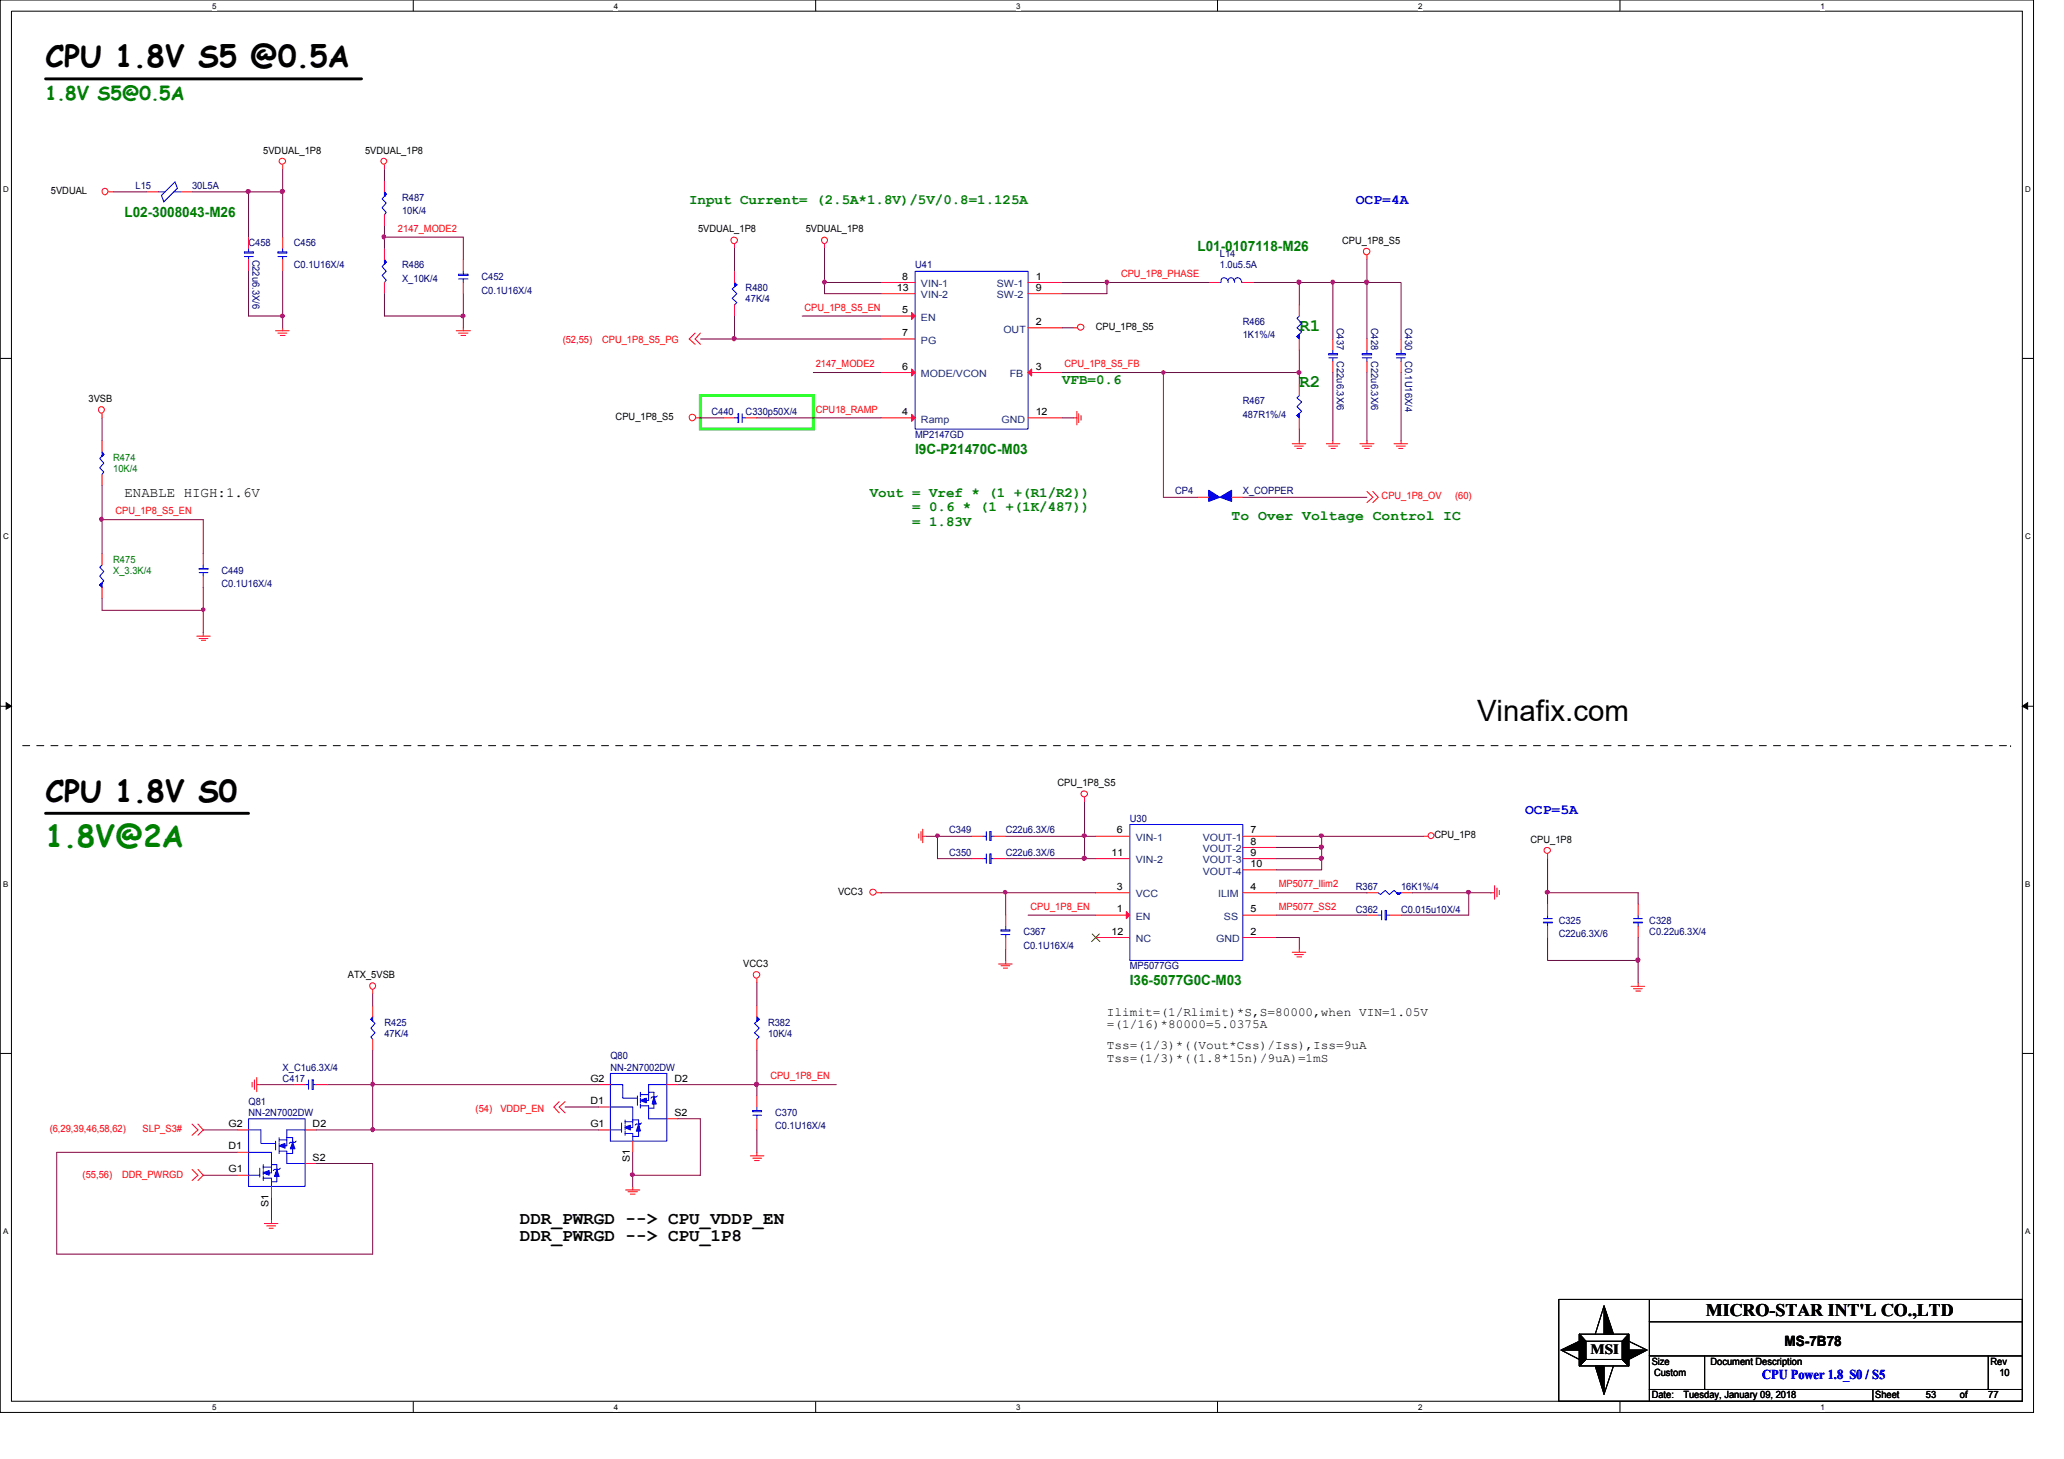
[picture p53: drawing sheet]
<svg xmlns="http://www.w3.org/2000/svg" width="297mm" height="210mm" viewBox="0 0 297 210" stroke-linecap="round" stroke-linejoin="round" font-family="sans-serif">
<defs><g id="words">
<g font-size="4.3">
<text x="6.6" y="9.7">CPU 1.8V S5 @0.5A</text>
<text x="6.6" y="115.3">CPU 1.8V S0</text>
</g>
<text font-size="4.3" fill="#008000" x="6.6" y="121.8">1.8V@2A</text>
<text font-size="4.2" x="212.6" y="103.8">Vinafix.com</text>
<text font-size="2.7" fill="#008000" x="6.6" y="14.4">1.8V S5@0.5A</text>
<g font-size="2.5" fill="#008000">
<text x="187" y="47.6">R1</text>
<text x="187" y="55.7">R2</text>
</g>
<g font-size="2.5">
<text x="74.8" y="176">DDR_PWRGD --&gt; CPU_VDDP_EN</text>
<text x="74.8" y="178.6">DDR_PWRGD --&gt; CPU_1P8</text>
<text x="245.5" y="189.3">MICRO-STAR INT'L CO.,LTD</text>
</g>
<g font-size="2" fill="#008000">
<text x="99.2" y="29.3">Input Current= (2.5A*1.8V)/5V/0.8=1.125A</text>
<text x="17.9" y="31.2">L02-3008043-M26</text>
<text x="172.3" y="36.1">L01-0107118-M26</text>
<text x="152.9" y="55.3">VFB=0.6</text>
<text x="131.7" y="65.4">I9C-P21470C-M03</text>
<text x="125.2" y="71.5">Vout = Vref * (1 +(R1/R2))</text>
<text x="131.3" y="73.6">= 0.6 * (1 +(1K/487))</text>
<text x="131.3" y="75.6">= 1.83V</text>
<text x="177.2" y="74.8">To Over Voltage Control IC</text>
<text x="162.6" y="141.7">I36-5077G0C-M03</text>
</g>
<g font-size="2" fill="#00f">
<text x="195.1" y="29.3">OCP=4A</text>
<text x="219.5" y="117.1">OCP=5A</text>
</g>
<g font-size="2">
<text x="17.9" y="71.5">ENABLE HIGH:1.6V</text>
<text x="228.9" y="194.7">MSI</text>
<text x="256.8" y="193.7">MS-7B78</text>
</g>
<text font-size="1.9" fill="#00f" x="253.6" y="198.4">CPU Power 1.8_S0 / S5</text>
<g font-size="1.8">
<text x="159.3" y="146.1">Ilimit=(1/Rlimit)*S,S=80000,when VIN=1.05V</text>
<text x="159.3" y="147.9">=(1/16)*80000=5.0375A</text>
<text x="159.3" y="151">Tss=(1/3)*((Vout*Css)/Iss),Iss=9uA</text>
<text x="159.3" y="152.7">Tss=(1/3)*((1.8*15n)/9uA)=1mS</text>
</g>
<g font-size="1.4">
<text x="37.9" y="22.1">5VDUAL_1P8</text>
<text x="52.5" y="22.1">5VDUAL_1P8</text>
<text x="7.3" y="27.9">5VDUAL</text>
<text x="100.5" y="33.4">5VDUAL_1P8</text>
<text x="115.9" y="33.4">5VDUAL_1P8</text>
<text x="193.2" y="35.1">CPU_1P8_S5</text>
<text x="129.1" y="41.8">13</text>
<text x="129.8" y="40.2">8</text>
<text x="149.1" y="40.2">1</text>
<text x="149.1" y="41.8">9</text>
<text x="129.8" y="45">5</text>
<text x="149.1" y="46.7">2</text>
<text x="157.7" y="47.4">CPU_1P8_S5</text>
<text x="129.8" y="53.2">6</text>
<text x="129.8" y="48.3">7</text>
<text x="149.1" y="53.2">3</text>
<text x="12.7" y="57.8">3VSB</text>
<text x="129.8" y="59.7">4</text>
<text x="149.1" y="59.7">12</text>
<text x="88.6" y="60.5">CPU_1P8_S5</text>
<text x="152.2" y="113.1">CPU_1P8_S5</text>
<text x="160.7" y="119.9">6</text>
<text x="180" y="119.9">7</text>
<text x="160" y="123.1">11</text>
<text x="180" y="123.1">9</text>
<text x="180" y="124.7">10</text>
<text x="180" y="121.5">8</text>
<text x="206.5" y="120.6">CPU_1P8</text>
<text x="220.3" y="121.2">CPU_1P8</text>
<text x="120.6" y="128.7">VCC3</text>
<text x="160.7" y="128">3</text>
<text x="160.7" y="131.2">1</text>
<text x="180" y="128">4</text>
<text x="180" y="131.2">5</text>
<text x="160" y="134.5">12</text>
<text x="180" y="134.5">2</text>
<text x="50.1" y="140.7">ATX_5VSB</text>
<text x="107" y="139.1">VCC3</text>
<text x="85" y="155.6">G2</text>
<text x="97.1" y="155.6">D2</text>
<text x="85" y="158.8">D1</text>
<text x="97.1" y="160.5">S2</text>
<text x="32.9" y="162.1">G2</text>
<text x="32.9" y="165.4">D1</text>
<text x="45" y="167">S2</text>
<text x="45" y="162.1">D2</text>
<text x="85" y="162.1">G1</text>
<text x="90.6" y="167.1" transform="rotate(-90 90.6 167.1)">S1</text>
<text x="32.9" y="168.7">G1</text>
<text x="38.6" y="173.7" transform="rotate(-90 38.6 173.7)">S1</text>
<text x="237.7" y="196.3">Size</text>
<text x="238" y="198">Custom</text>
<text x="246.2" y="196.3">Document Description</text>
<text x="286.5" y="196.3">Rev</text>
<text x="287.7" y="198">10</text>
<text x="237.7" y="201.2">Date:</text>
<text x="242.3" y="201.2">Tuesday, January 09, 2018</text>
<text x="269.9" y="201.2">Sheet</text>
<text x="277.2" y="201.2">53</text>
<text x="282.1" y="201.2">of</text>
<text x="286.1" y="201.2">77</text>
</g>
<g font-size="1.4" fill="#000080">
<text x="19.5" y="27.3">L15</text>
<text x="27.6" y="27.3">30L5A</text>
<text x="57.9" y="28.9">R487</text>
<text x="35.8" y="35.4">C458</text>
<text x="42.3" y="35.4">C456</text>
<text x="57.9" y="30.8">10K/4</text>
<text x="36.4" y="37.3" transform="rotate(90 36.4 37.3)">C22u6.3X/6</text>
<text x="42.3" y="38.6">C0.1U16X/4</text>
<text x="57.9" y="38.6">R486</text>
<text x="57.9" y="40.6">X_10K/4</text>
<text x="69.3" y="40.3">C452</text>
<text x="107.3" y="41.9">R480</text>
<text x="131.7" y="38.6">U41</text>
<text x="175.6" y="37">L14</text>
<text x="175.6" y="38.6">1.0u5.5A</text>
<text x="69.3" y="42.2">C0.1U16X/4</text>
<text x="107.3" y="43.5">47K/4</text>
<text x="178.9" y="46.7">R466</text>
<text x="192.4" y="47.2" transform="rotate(90 192.4 47.2)">C437</text>
<text x="197.3" y="47.2" transform="rotate(90 197.3 47.2)">C428</text>
<text x="202.2" y="47.2" transform="rotate(90 202.2 47.2)">C430</text>
<text x="178.9" y="48.7">1K1%/4</text>
<text x="192.4" y="52" transform="rotate(90 192.4 52)">C22u6.3X/6</text>
<text x="197.3" y="52" transform="rotate(90 197.3 52)">C22u6.3X/6</text>
<text x="202.2" y="52" transform="rotate(90 202.2 52)">C0.1U16X/4</text>
<text x="102.4" y="59.8">C440</text>
<text x="107.3" y="59.8">C330p50X/4</text>
<text x="178.9" y="58.2">R467</text>
<text x="131.7" y="63">MP2147GD</text>
<text x="178.9" y="60.1">487R1%/4</text>
<text x="169.1" y="71.1">CP4</text>
<text x="178.9" y="71.1">X_COPPER</text>
<text x="31.9" y="82.5">C449</text>
<text x="31.9" y="84.5">C0.1U16X/4</text>
<text x="136.6" y="119.9">C349</text>
<text x="144.7" y="119.9">C22u6.3X/6</text>
<text x="162.6" y="118.3">U30</text>
<text x="136.6" y="123.2">C350</text>
<text x="144.7" y="123.2">C22u6.3X/6</text>
<text x="195.1" y="131.3">C362</text>
<text x="195.1" y="128">R367</text>
<text x="201.6" y="131.3">C0.015u10X/4</text>
<text x="201.6" y="128">16K1%/4</text>
<text x="147.3" y="134.5">C367</text>
<text x="147.3" y="136.5">C0.1U16X/4</text>
<text x="224.3" y="132.9">C325</text>
<text x="224.3" y="134.9">C22u6.3X/6</text>
<text x="237.4" y="132.9">C328</text>
<text x="237.4" y="134.5">C0.22u6.3X/4</text>
<text x="162.6" y="139.4">MP5077GG</text>
<text x="55.3" y="147.6">R425</text>
<text x="55.3" y="149.2">47K/4</text>
<text x="110.5" y="147.6">R382</text>
<text x="110.5" y="149.2">10K/4</text>
<text x="40.7" y="155.7">C417</text>
<text x="40.7" y="154.1">X_C1u6.3X/4</text>
<text x="87.8" y="152.4">Q80</text>
<text x="87.8" y="154.1">NN-2N7002DW</text>
<text x="35.8" y="158.9">Q81</text>
<text x="35.8" y="160.5">NN-2N7002DW</text>
<text x="111.5" y="160.5">C370</text>
<text x="111.5" y="162.5">C0.1U16X/4</text>
</g>
<g font-size="1.4" fill="#f00">
<text x="57.3" y="33.4">2147_MODE2</text>
<text x="161.3" y="39.9">CPU_1P8_PHASE</text>
<text x="115.8" y="44.7">CPU_1P8_S5_EN</text>
<text x="81" y="49.4">(52,55)</text>
<text x="86.7" y="49.4">CPU_1P8_S5_PG</text>
<text x="117.4" y="52.8">2147_MODE2</text>
<text x="153.2" y="52.8">CPU_1P8_S5_FB</text>
<text x="117.4" y="59.4">CPU18_RAMP</text>
<text x="198.8" y="71.8">CPU_1P8_OV</text>
<text x="209.4" y="71.8">(60)</text>
<text x="16.6" y="74">CPU_1P8_S5_EN</text>
<text x="148.3" y="130.9">CPU_1P8_EN</text>
<text x="184" y="127.7">MP5077_Ilim2</text>
<text x="184" y="130.9">MP5077_SS2</text>
<text x="110.9" y="155.3">CPU_1P8_EN</text>
<text x="68.5" y="159.9">(54)</text>
<text x="72" y="159.9">VDDP_EN</text>
<text x="7.2" y="162.8">(6,29,39,46,58,62)</text>
<text x="20.5" y="162.8">SLP_S3#</text>
<text x="11.9" y="169.5">(55,56)</text>
<text x="17.6" y="169.5">DDR_PWRGD</text>
</g>
<g font-size="1.4" fill="#004080">
<text x="132.5" y="41.3">VIN-1</text>
<text x="143.5" y="41.3">SW-1</text>
<text x="132.5" y="46.1">EN</text>
<text x="132.5" y="42.9">VIN-2</text>
<text x="143.5" y="42.9">SW-2</text>
<text x="144.4" y="47.8">OUT</text>
<text x="132.5" y="49.4">PG</text>
<text x="132.5" y="54.3">MODE/VCON</text>
<text x="145.3" y="54.3">FB</text>
<text x="132.5" y="60.8">Ramp</text>
<text x="144.1" y="60.8">GND</text>
<text x="163.4" y="121">VIN-1</text>
<text x="163.4" y="124.2">VIN-2</text>
<text x="173.1" y="121">VOUT-1</text>
<text x="173.1" y="124.2">VOUT-3</text>
<text x="173.1" y="125.8">VOUT-4</text>
<text x="173.1" y="122.6">VOUT-2</text>
<text x="163.4" y="129.1">VCC</text>
<text x="175.3" y="129.1">ILIM</text>
<text x="163.4" y="132.3">EN</text>
<text x="163.4" y="135.6">NC</text>
<text x="175" y="135.6">GND</text>
<text x="176.1" y="132.3">SS</text>
</g>
<g font-size="1.4" fill="#008000">
<text x="16.3" y="66.3">R474</text>
<text x="16.3" y="67.9">10K/4</text>
<text x="16.3" y="80.9">R475</text>
<text x="16.3" y="82.5">X_3.3K/4</text>
</g>
<g font-size="1.1">
<text x="30.5" y="1.3">5</text>
<text x="88.3" y="1.3">4</text>
<text x="146.3" y="1.3">3</text>
<text x="204.1" y="1.3">2</text>
<text x="262" y="1.3">1</text>
<text x=".5" y="27.6">D</text>
<text x="291.5" y="27.6">D</text>
<text x=".5" y="77.6">C</text>
<text x="291.5" y="77.6">C</text>
<text x=".5" y="127.6">B</text>
<text x="291.5" y="127.6">B</text>
<text x=".5" y="177.5">A</text>
<text x="291.5" y="177.5">A</text>
<text x="30.5" y="202.9">5</text>
<text x="88.3" y="202.9">4</text>
<text x="146.3" y="202.9">3</text>
<text x="204.1" y="202.9">2</text>
<text x="262" y="202.9">1</text>
</g>
</g></defs>
<path d="M0 0h292.7v203.2h-292.7zM1.6 1.6h289.4v200h-289.4z" fill="none" stroke="#000" stroke-width=".14"/>
<g fill="#fff">
<path d="M30.5 .3h.6v1.2h-.6z"/>
<path d="M30.5 201.8h.6v1.3h-.6z"/>
</g>
<path d="M59.5 0v1.6M59.5 201.6v1.6" fill="none" stroke="#000" stroke-width=".14"/>
<g fill="#fff">
<path d="M88.3 .3h.6v1.2h-.6z"/>
<path d="M88.3 201.8h.6v1.3h-.6z"/>
</g>
<path d="M117.4 0v1.6M117.4 201.6v1.6" fill="none" stroke="#000" stroke-width=".14"/>
<g fill="#fff">
<path d="M146.3 .3h.6v1.2h-.6z"/>
<path d="M146.3 201.8h.6v1.3h-.6z"/>
</g>
<path d="M175.2 0v1.6M175.2 201.6v1.6" fill="none" stroke="#000" stroke-width=".14"/>
<g fill="#fff">
<path d="M204.1 .3h.6v1.2h-.6z"/>
<path d="M204.1 201.8h.6v1.3h-.6z"/>
</g>
<path d="M233.1 0v1.6M233.1 201.6v1.6" fill="none" stroke="#000" stroke-width=".14"/>
<g fill="#fff">
<path d="M262 .3h.6v1.2h-.6z"/>
<path d="M262 201.8h.6v1.3h-.6z"/>
<path d="M.5 26.6h.7v1.3h-.7z"/>
<path d="M291.5 26.6h.7v1.3h-.7z"/>
<path d="M.5 76.5h.7v1.3h-.7z"/>
<path d="M291.5 76.5h.7v1.3h-.7z"/>
</g>
<path d="M0 51.6h1.6M291 51.6h1.7" fill="none" stroke="#000" stroke-width=".14"/>
<g fill="#fff">
<path d="M.5 126.6h.6v1.2h-.6z"/>
<path d="M291.5 126.6h.6v1.2h-.6z"/>
</g>
<path d="M0 101.6h1.6M.9 101.1l.7 .5-.7 .4zM291 101.6h1.7M291 101.6l.8-.5v.9z" fill="none" stroke="#000" stroke-width=".14"/>
<path d="M.9 101.1l.7 .5-.7 .4zM291 101.6l.8-.5v.9z" fill="#000"/>
<g fill="#fff">
<path d="M.5 176.5h.6v1.3h-.6z"/>
<path d="M291.5 176.5h.6v1.3h-.6z"/>
</g>
<g fill="none" stroke="#000" stroke-width=".14">
<path d="M0 151.6h1.6M291 151.6h1.7M224.3 186.9h66.7v14.7h-66.7zM224.7 194.2l2.6 1.4M224.7 194.2l2.6-1.2v1.2zM227.3 191.9l.9 1.1v2.6l-.9 .9zM227.3 191.9h7.1v4.6h-7.1zM227.3 191.9l.9 1.1M228.2 193h5.3v2.6h-5.3zM228.2 195.6l-.9 .9M229.6 196.5h1.2v4.1zM230.8 187.9l1.4 4h-1.4z"/>
<path d="M230.8 187.9l-1.2 4M232.2 196.5l-1.4 4.1M233.5 195.6l.9 .9M234.4 194.2h2.6l-2.6 1.4zM234.4 193l2.6 1.2M234.4 191.9v4.6l-.9-.9v-2.6zM234.4 191.9l-.9 1.1M237.4 199.9h53.6M237.4 195.1h53.6M237.4 190.2h53.6M237.4 186.9v14.7M245.3 195.1v4.8"/>
<path d="M269.5 199.9v1.7M286.1 195.1v4.8"/>
</g>
<path d="M100.8 56.9h16.3v4.8h-16.3z" fill="none" stroke="#0f0" stroke-width=".42"/>
<path d="M3.3 107.3h286.1M289.4 107.3h.1" fill="none" stroke="#000" stroke-width=".14" stroke-dasharray="1 1 1 1 1 1 1 1"/>
<path d="M6.6 11.3h45.4M6.6 117h29.2" fill="none" stroke="#000" stroke-width=".42"/>
<g fill="none" stroke="#f00" stroke-width=".14">
<path d="M15.6 27.6h.7M40.7 23.7v.7M55.3 23.7v.7M105.7 35.1v.6M118.7 35.1v.6M196.7 36.7v.6M14.7 59.5v.6M39.7 47.6h1.9M40 47.9h1.3M40.3 48.3h.7M40.7 47.2v.4M65.7 47.6h2"/>
<path d="M66 47.9h1.4M66.3 48.3h.7M66.7 47.2v.4M100 47.9l-.8 .9 .8 .7M100.8 47.9l-.8 .9 .8 .7M154.5 47.2h.6M155 59.2v1.9M155.2 59.5v1.3M155.6 59.8v.7M100.2 60.1h.6M154.5 60.1h.5M186 63.8h1.9"/>
<path d="M186.3 64.2h1.3M186.6 64.5h.7M187 63.4v.4M190.9 63.8h1.9M191.2 64.2h1.3M191.6 64.5h.6M191.8 63.4v.4M195.7 63.8h2M196 64.2h1.4M196.4 64.5h.7M196.7 63.4v.4M196.7 70.7l.9 .8-.9 .8"/>
<path d="M197.6 70.7l.7 .8-.7 .8M200.6 63.8h2M201 64.2h1.2M201.3 64.5h.6M201.6 63.4v.4M28.3 91.5h2M28.7 91.9h1.2M29 92.1h.6M29.2 91v.5M132.2 120v.6M132.5 119.6v1.3M132.8 119.3v1.9"/>
<path d="M156.1 114.7v.7M126.2 128.4h.6M132.8 120.3h.5M143.7 138.7h2M144.1 138.9h1.2M144.4 139.3h.6M144.7 138.2v.5M186 137h1.9M186.3 137.3h1.3M186.6 137.7h.7M187 136.6v.4M204.9 120.3h.6"/>
<path d="M214.6 128.4h.5M215.1 127.4v2M215.4 127.8v1.2M215.8 128.1v.6M222.7 122.9v.6M36.3 155.7v.7M36.6 155.4v1.3M37 155v2.1M37 156h.4M53.6 142.4v.6M80.5 158.5l-.8 .8 .8 .8M81.3 158.5l-.8 .8 .8 .8"/>
<path d="M108.9 140.8v.6M234.7 141.9h2M235.1 142.2h1.2M235.4 142.6h.7M235.8 141.4v.5M27.6 161.7l.9 .9-.9 .7M27.6 168.2l.9 .9-.9 .7M28.5 161.7l.7 .9-.7 .7M28.5 168.2l.7 .9-.7 .7M38.1 176h1.9M38.4 176.4h1.3M38.7 176.7h.6"/>
<path d="M39.1 175.5v.5M90 171.2h2.1M90.4 171.5h1.3M90.7 171.8h.7M91.1 170.7v.5M108 166.3h1.9M108.3 166.6h1.3M108.6 167h.7M108.9 165.8v.5"/>
<circle cx="15.1" cy="27.5" r=".45"/>
<circle cx="40.6" cy="23.2" r=".45"/>
<circle cx="55.2" cy="23.2" r=".42"/>
<circle cx="105.7" cy="34.6" r=".48"/>
<circle cx="118.6" cy="34.6" r=".45"/>
<circle cx="196.7" cy="36.2" r=".48"/>
<circle cx="14.6" cy="59" r=".45"/>
<circle cx="155.5" cy="47.1" r=".45"/>
<circle cx="99.6" cy="60.1" r=".48"/>
<circle cx="156.1" cy="114.2" r=".45"/>
<circle cx="125.7" cy="128.3" r=".45"/>
<circle cx="206" cy="120.2" r=".42"/>
<circle cx="222.7" cy="122.3" r=".45"/>
<circle cx="53.6" cy="141.9" r=".45"/>
<circle cx="108.9" cy="140.2" r=".48"/>
</g>
<g fill="#000">
<path d="M224.7 194.2l2.6-1.2v1.2zM230.8 187.9l1.4 4h-1.4zM234.4 194.2h2.6l-2.6 1.4zM229.6 196.5h1.2v4.1z"/>
<path d="M227.3 191.9l.9 1.1v2.6l-.9 .9z" fill-rule="evenodd"/>
<path d="M227.3 191.9l.9 1.1v2.6l-.9 .9z" fill-rule="evenodd"/>
<path d="M227.3 191.9l.9 1.1v2.6l-.9 .9z" fill-rule="evenodd"/>
<path d="M234.4 191.9v4.6l-.9-.9v-2.6z" fill-rule="evenodd"/>
<path d="M234.4 191.9v4.6l-.9-.9v-2.6z" fill-rule="evenodd"/>
<path d="M234.4 191.9v4.6l-.9-.9v-2.6z" fill-rule="evenodd"/>
</g>
<path d="M37.9 168.7l.8-.3v.7z" fill-rule="evenodd" fill="#00f"/>
<g fill="none" stroke="#00f" stroke-width=".14">
<path d="M35.8 162.6h1.7v1.9h2.2M35.8 169.1h1.6M35.8 165.8h3.3v2.1M37.4 168.1v1.2M37.9 168.7l.8-.3v.7zM37.9 168.4v.7M37.9 169.3v.5M37.9 167.6v.6M37.9 167.9h1.2M37.9 169.5h1.2M39.1 167.6h.7v2.4h-.7M39.1 167.9v.8h-.4"/>
<path d="M40.2 168.2h-.7l-.2 .2M41.3 165.6v1.8M42.1 163.7v2.3"/>
</g>
<path d="M40.2 164.8l.8-.3v.7z" fill-rule="evenodd" fill="#00f"/>
<path d="M39.7 164.2v1.2M40.2 164.8l.8-.3v.7zM40.2 164.5v.7M40.2 163.7v.6M40.2 165.3v.7M40.2 165.6h1.1M41.3 162.6v2.2h-.3M41.3 163.7h.8M41.3 166h.8M41.8 164.3l-.2 .2" fill="none" stroke="#00f" stroke-width=".14"/>
<path d="M42.1 164.3l.4 1h-.7l.3-1h.2z" fill-rule="evenodd" fill="#00f"/>
<path d="M40.2 164h1.1M42.1 164.3l.4 1h-.7l.3-1h.2zM42.6 164.2l-.1 .1h-.7" fill="none" stroke="#00f" stroke-width=".14"/>
<path d="M39.8 168.2l.4 1.1h-.7l.3-1.1h.2z" fill-rule="evenodd" fill="#00f"/>
<g fill="none" stroke="#00f" stroke-width=".14">
<path d="M55.3 27.6l.3 .3-.6 .7 .6 .6-.6 .7 .6 .7-.3 .3M28.7 81.8h1.2v.1h-1.2zM28.7 82.4h1.2M29.2 81.3v.5M29.2 82.4v.5M141.4 123.5h.5M141.9 122.9v1.3M142.5 122.9h.1v1.3h-.1zM142.6 123.5h.4M35.8 161h8.1v9.7h-8.1zM39.1 169.5v1.2M39.8 168.2l.4 1.1h-.7l.3-1.1h.2z"/>
<path d="M40.3 168.1l-.1 .1M41.3 162.6h2.6M41.3 167.4h2.6"/>
</g>
<path d="M29.2 79.7v1.6M29.2 82.9v1.6M139.8 123.5h1.6M143 123.5h1.7M34.2 162.6h1.6M34.2 165.8h1.6M34.2 169.1h1.6M39.1 170.7v1.6M43.9 167.4h1.6M43.9 162.6h1.6" fill="none" stroke="#f00" stroke-width=".14"/>
<path d="M55.3 27.6l.3 .3-.3 .4 .3-.4-.3 .4z" fill-rule="evenodd" fill="#00f"/>
<path d="M55.3 27.6l.3 .3-.3 .4 .3-.4-.3 .4z" fill="none" stroke="#00f" stroke-width=".14"/>
<path d="M55.3 26v1.6M55.3 30.9v1.6" fill="none" stroke="#f00" stroke-width=".14"/>
<path d="M90 162.2l.7-.3v.7z" fill-rule="evenodd" fill="#00f"/>
<g fill="none" stroke="#00f" stroke-width=".14">
<path d="M87.8 156h1.8v2h2.1M87.8 159.3h3.3v2.1M93.3 159.1v1.9M94.1 157.1v2.3M87.8 162.6h1.6M89.4 161.5v1.4M90 161.4h1.1M90 163.1h1.1M90 162.2l.7-.3v.7zM90 161.9v.7M90 162.7v.6M90 161.1v.6"/>
<path d="M91.1 161.1h.8v2.4h-.8M91.1 161.4v.8h-.4M92.2 161.7h-.6l-.2 .2"/>
</g>
<path d="M92.2 158.3l.8-.3v.7z" fill-rule="evenodd" fill="#00f"/>
<path d="M91.7 157.7v1.3M92.2 158.3l.8-.3v.7zM92.2 158v.7M92.2 157.1v.7M92.2 158.8v.6M92.2 159.1h1.1M93.3 159.4h.8M93.3 156v2.3h-.3M93.3 157.1h.8M93.9 157.8l-.2 .2" fill="none" stroke="#00f" stroke-width=".14"/>
<path d="M94.1 157.8l.3 1h-.5l.2-1h.2z" fill-rule="evenodd" fill="#00f"/>
<path d="M92.2 157.5h1.1M94.1 157.8l.3 1h-.5l.2-1h.2zM94.6 157.7l-.2 .1h-.5" fill="none" stroke="#00f" stroke-width=".14"/>
<path d="M91.9 161.7l.3 1h-.6l.3-1h.2z" fill-rule="evenodd" fill="#00f"/>
<g fill="none" stroke="#00f" stroke-width=".14">
<path d="M14.7 65l.2 .4-.6 .6 .6 .6-.6 .7 .6 .6-.2 .3M198.3 131.7h.5M198.8 131v1.3M199.3 131h.2v1.3h-.2zM199.5 131.7h.4M87.8 154.4h8.2v9.8h-8.2zM93.3 156h2.7M108.3 159.8h1.3v.1h-1.3zM108.9 159.3v.5M91.1 163.1v1.1M91.9 161.7l.3 1h-.6l.3-1h.2zM92.3 161.5l-.1 .2"/>
<path d="M93.3 161h2.7M108.3 160.4h1.3M108.9 160.4v.6"/>
</g>
<path d="M196.7 131.7h1.6M199.9 131.7h1.7M86.1 156h1.7M86.1 159.3h1.7M96 156h1.6M108.9 157.7v1.6M86.1 162.6h1.7M91.1 164.2v1.6M96 161h1.6M108.9 161v1.6" fill="none" stroke="#f00" stroke-width=".14"/>
<path d="M14.7 65l.2 .4-.2 .2 .2-.2-.2 .2z" fill-rule="evenodd" fill="#00f"/>
<path d="M131.7 39h16.3v22.7h-16.3zM14.7 65l.2 .4-.2 .2 .2-.2-.2 .2z" fill="none" stroke="#00f" stroke-width=".14"/>
<path d="M148 40.6h4.9M14.7 63.4v1.6M14.7 68.2v1.7" fill="none" stroke="#f00" stroke-width=".14"/>
<path d="M131.2 53.1l.5 .5-.5 .5z" fill="#f00"/>
<path d="M126.8 53.6h4.9M131.2 53.1l.5 .5-.5 .5z" fill="none" stroke="#f00" stroke-width=".14"/>
<path d="M148 53.6l.5-.5v1z" fill="#f00"/>
<path d="M148 53.6l.5-.5v1zM148 53.6h4.9M148 60.1h4.9" fill="none" stroke="#f00" stroke-width=".14"/>
<path d="M131.2 59.6l.5 .5-.5 .5z" fill="#f00"/>
<path d="M131.2 59.6l.5 .5-.5 .5zM126.8 60.1h4.9" fill="none" stroke="#f00" stroke-width=".14"/>
<path d="M131.2 45l.5 .5-.5 .5z" fill="#f00"/>
<g fill="none" stroke="#f00" stroke-width=".14">
<path d="M35.8 34.1v1.6M35.8 37.3v1.7M126.8 45.5h4.9M126.8 40.6h4.9M126.8 48.8h4.9M126.8 42.2h4.9M131.2 45l.5 .5-.5 .5zM148 47.2h4.9M148 42.2h4.9M173.9 40.6h1.7M178.9 40.6h1.6M196.7 48.8v1.6"/>
<path d="M196.7 52v1.6M201.6 48.8v1.6M201.6 52v1.6"/>
</g>
<g fill="none" stroke="#00f" stroke-width=".14">
<path d="M35.2 36.9h1.2M35.2 36.2h1.2v.2h-1.2zM35.8 35.7v.5M35.8 36.9v.4M175.7 40.4a.47 .47 0 0 1 .5-.4 .47 .47 0 0 1 .5 .4M175.7 40.5v.1h-.1M176.7 40.4a.42 .42 0 0 1 .5-.4 .42 .42 0 0 1 .4 .4M176.7 40.5v.1M177.7 40.5v.1M177.7 40.4a.47 .47 0 0 1 .4-.4 .47 .47 0 0 1 .5 .4M178.7 40.5v.1h.2M196 50.9h1.4v.2h-1.4z"/>
<path d="M196 51.5h1.4M196.7 50.4v.5M196.7 51.5v.5M201 51.5h1.2M201 50.9h1.2v.2h-1.2zM201.6 50.4v.5M201.6 51.5v.5M198.3 128.4l.4 .3 .6-.6 .6 .6 .7-.6 .7 .6 .3-.3"/>
</g>
<path d="M201 128.4h.6l-.3 .3z" fill-rule="evenodd" fill="#00f"/>
<path d="M201 128.4h.6l-.3 .3zM108.9 146.3l.4 .3-.7 .6 .7 .7-.7 .7 .7 .6-.4 .3" fill="none" stroke="#00f" stroke-width=".14"/>
<path d="M196.7 128.4h1.6M201.6 128.4h1.6" fill="none" stroke="#f00" stroke-width=".14"/>
<path d="M108.9 146.3l.4 .3-.4 .3 .4-.3-.4 .3z" fill-rule="evenodd" fill="#00f"/>
<path d="M187 56.9l-.4 .3 .7 .6-.7 .7 .7 .7-.7 .6 .4 .3M108.9 146.3l.4 .3-.4 .3 .4-.3-.4 .3z" fill="none" stroke="#00f" stroke-width=".14"/>
<path d="M108.9 144.7v1.6M108.9 149.5v1.6" fill="none" stroke="#f00" stroke-width=".14"/>
<path d="M186.6 59.8l.4-.3v.6l-.4-.3 .4-.3z" fill-rule="evenodd" fill="#00f"/>
<path d="M55.3 37.3l.3 .4-.6 .7 .6 .6-.6 .6 .6 .7-.3 .3M186.6 59.8l.4-.3v.6l-.4-.3 .4-.3z" fill="none" stroke="#00f" stroke-width=".14"/>
<path d="M187 55.3v1.6M187 60.1v1.6" fill="none" stroke="#f00" stroke-width=".14"/>
<path d="M55.3 37.3l.3 .4-.3 .3 .3-.3-.3 .3z" fill-rule="evenodd" fill="#00f"/>
<path d="M55.3 37.3l.3 .4-.3 .3 .3-.3-.3 .3zM106.2 59.5h.1v1.3h-.1zM106.8 59.5v1.3M105.7 60.1h.5M106.8 60.1h.5M162.6 118.6h16.3v19.6h-16.3zM222.1 132.2h1.3M222.1 132.7h1.3v.1h-1.3zM222.7 132.8v.5M222.7 131.7v.5" fill="none" stroke="#00f" stroke-width=".14"/>
<path d="M55.3 35.7v1.6M55.3 40.6v1.6M104.1 60.1h1.6M107.3 60.1h1.6M157.7 120.3h4.9M157.7 128.4h4.9M178.9 120.3h4.8M178.9 131.7h4.8M178.9 123.5h4.8M178.9 125.1h4.8M222.7 133.3v1.6M222.7 130.1v1.6" fill="none" stroke="#f00" stroke-width=".14"/>
<path d="M162.1 131.2l.5 .5-.5 .5z" fill="#f00"/>
<path d="M157.7 131.7h4.9M157.7 123.5h4.9M157.7 134.9h4.9M162.1 131.2l.5 .5-.5 .5zM178.9 128.4h4.8M178.9 121.9h4.8M178.9 134.9h4.8" fill="none" stroke="#f00" stroke-width=".14"/>
<path d="M157.2 134.4l1.1 1.1M158.2 134.4l-1.1 1.1" fill="none" stroke="#804000" stroke-width=".14"/>
<path d="M175.6 71.5l1.7-1v1.6z" fill="#00f"/>
<path d="M175.6 71.5l1.7-1v1.6z" fill="none" stroke="#00f" stroke-width=".14"/>
<path d="M173.9 70.5l1.7 1-1.7 .6z" fill="#00f"/>
<path d="M173.9 70.5l1.7 1-1.7 .6zM144.1 133.8h1.2v.1h-1.2zM144.1 134.5h1.2M144.7 133.3v.5M144.7 134.5v.4M53.6 146.3l-.2 .3 .6 .6-.6 .7 .6 .7-.6 .6 .2 .3" fill="none" stroke="#00f" stroke-width=".14"/>
<path d="M172.3 71.5h1.6M177.3 71.5h1.6M144.7 131.7v1.6M144.7 134.9v1.7" fill="none" stroke="#f00" stroke-width=".14"/>
<path d="M53.6 146.3v.6l-.2-.3 .2 .3-.2-.3z" fill-rule="evenodd" fill="#00f"/>
<path d="M105.7 40.6l.3 .4-.6 .6 .6 .6-.6 .7 .6 .6-.3 .4M53.6 146.3v.6l-.2-.3 .2 .3-.2-.3z" fill="none" stroke="#00f" stroke-width=".14"/>
<path d="M53.6 144.7v1.6M53.6 149.5v1.6" fill="none" stroke="#f00" stroke-width=".14"/>
<path d="M105.7 40.6l.3 .4-.3 .2 .3-.2-.3 .2z" fill-rule="evenodd" fill="#00f"/>
<g fill="none" stroke="#00f" stroke-width=".14">
<path d="M40 36.2h1.3v.2h-1.3zM40 36.9h1.3M40.7 35.7v.5M40.7 36.9v.4M105.7 40.6l.3 .4-.3 .2 .3-.2-.3 .2zM187 45.5l-.4 .3 .7 .7-.7 .7 .7 .6-.7 .6 .4 .4M191.2 50.9h1.3v.2h-1.3zM191.2 51.5h1.3M191.8 50.4v.5M191.8 51.5v.5M141.9 119.6v1.3M142.5 119.6h.1v1.3h-.1z"/>
<path d="M141.4 120.3h.5M142.6 120.3h.4M43.9 156h.5M44.4 155.4v1.3M44.9 155.4h.2v1.3h-.2zM45.1 156h.4"/>
</g>
<path d="M40.7 34.1v1.6M40.7 37.3v1.7M105.7 39v1.6M105.7 43.9v1.6M191.8 48.8v1.6M191.8 52v1.6M139.8 120.3h1.6M143 120.3h1.7M42.3 156h1.6M45.5 156h1.7" fill="none" stroke="#f00" stroke-width=".14"/>
<path d="M186.6 48.4l.4-.3v.7l-.4-.4 .4-.3z" fill-rule="evenodd" fill="#00f"/>
<path d="M186.6 48.4l.4-.3v.7l-.4-.4 .4-.3zM14.7 81.3l-.4 .3 .6 .6-.6 .7 .6 .7-.6 .6 .4 .3M235.1 132.2h1.2M235.1 132.7h1.2v.1h-1.2zM235.8 132.8v.5M235.8 131.7v.5" fill="none" stroke="#00f" stroke-width=".14"/>
<path d="M187 48.8v1.6M187 43.9v1.6M235.8 133.3v1.6M235.8 130.1v1.6" fill="none" stroke="#f00" stroke-width=".14"/>
<path d="M14.3 84.2l.4-.3v.6l-.4-.3 .4-.3z" fill-rule="evenodd" fill="#00f"/>
<path d="M22.8 27.6h.9M25 27.6h1M25.2 26.2l.3 .9-1.9 1.9-.4-.9zM26 27.6h.1M66 39.5h1.4v.1h-1.4zM66.7 39v.5M66 40.1h1.4M66.7 40.1v.5M14.3 84.2l.4-.3v.6l-.4-.3 .4-.3z" fill="none" stroke="#00f" stroke-width=".14"/>
<path d="M21.1 27.6h1.7M26 27.6h1.6M66.7 37.3v1.7M66.7 40.6v1.6M14.7 79.7v1.6M14.7 84.5v1.6" fill="none" stroke="#f00" stroke-width=".14"/>
<path d="M14.7 87.8h14.5" fill="none" stroke="#800040" stroke-width=".14"/>
<path d="M29.1 87.5h.3l.1 .2-.3 .3-.2-.3z" fill-rule="evenodd" fill="#f0f"/>
<path d="M29.1 87.5h.3l.1 .2-.3 .3-.2-.3z" fill="none" stroke="#f0f" stroke-width=".14"/>
<path d="M66.7 34.1v3.2M105.7 35.7v3.3M196.7 37.3v3.3h-4.9" fill="none" stroke="#800040" stroke-width=".14"/>
<circle cx="196.7" cy="40.6" r=".31" fill="#f0f"/>
<circle cx="196.7" cy="40.6" r=".31" fill="none" stroke="#f0f" stroke-width=".14"/>
<path d="M55.3 34.1h11.4" fill="none" stroke="#800040" stroke-width=".14"/>
<circle cx="55.2" cy="34.1" r=".28" fill="#f0f"/>
<circle cx="55.2" cy="34.1" r=".28" fill="none" stroke="#f0f" stroke-width=".14"/>
<path d="M196.7 53.6v9.8M14.7 74.8v4.9M187 61.7v1.7M14.7 86.1v1.7" fill="none" stroke="#800040" stroke-width=".14"/>
<circle cx="14.6" cy="74.7" r=".28" fill="#f0f"/>
<circle cx="14.6" cy="74.7" r=".28" fill="none" stroke="#f0f" stroke-width=".14"/>
<path d="M152.9 53.6h34.1M14.7 69.9v4.9M14.7 60.1v3.3M167.4 71.5h4.9" fill="none" stroke="#800040" stroke-width=".14"/>
<path d="M167.3 53.4h.3l.1 .2-.3 .2-.2-.2z" fill-rule="evenodd" fill="#f0f"/>
<path d="M167.3 53.4h.3l.1 .2-.3 .2-.2-.2z" fill="none" stroke="#f0f" stroke-width=".14"/>
<path d="M35.8 45.5h4.9M100.8 60.1h3.3" fill="none" stroke="#800040" stroke-width=".14"/>
<circle cx="40.7" cy="45.5" r=".28" fill="#f0f"/>
<circle cx="40.7" cy="45.5" r=".28" fill="none" stroke="#f0f" stroke-width=".14"/>
<path d="M35.8 39v6.5M40.7 45.5v1.7M55.3 45.5h11.4" fill="none" stroke="#800040" stroke-width=".14"/>
<circle cx="66.6" cy="45.5" r=".28" fill="#f0f"/>
<circle cx="66.6" cy="45.5" r=".28" fill="none" stroke="#f0f" stroke-width=".14"/>
<path d="M16.3 27.6h4.8M35.8 27.6h4.9M40.7 39v6.5M66.7 45.5v1.7M117.1 53.6h9.7M152.9 40.6h6.4v1.6h-6.4M167.4 53.6v17.9M196.7 40.6v8.2M14.7 74.8h14.5v4.9M108.9 60.1h17.9" fill="none" stroke="#800040" stroke-width=".14"/>
<circle cx="35.7" cy="27.5" r=".31" fill="#f0f"/>
<circle cx="35.7" cy="27.5" r=".31" fill="none" stroke="#f0f" stroke-width=".14"/>
<path d="M40.7 24.4v3.2" fill="none" stroke="#800040" stroke-width=".14"/>
<circle cx="40.6" cy="27.5" r=".31" fill="#f0f"/>
<circle cx="40.6" cy="27.5" r=".31" fill="none" stroke="#f0f" stroke-width=".14"/>
<path d="M105.7 48.8h21.1M152.9 47.2h1.6M152.9 60.1h1.6" fill="none" stroke="#800040" stroke-width=".14"/>
<circle cx="105.7" cy="48.7" r=".31" fill="#f0f"/>
<circle cx="105.7" cy="48.7" r=".31" fill="none" stroke="#f0f" stroke-width=".14"/>
<path d="M115.4 45.5h11.4M126.8 40.6h-8.1v1.6M187 40.6v3.3M187 50.4v3.2M178.9 71.5h17.8M29.2 87.8v3.2" fill="none" stroke="#800040" stroke-width=".14"/>
<circle cx="187" cy="53.6" r=".28" fill="#f0f"/>
<circle cx="187" cy="53.6" r=".28" fill="none" stroke="#f0f" stroke-width=".14"/>
<path d="M27.6 27.6h8.2v6.5M40.7 27.6v6.5M55.3 32.5v1.6M66.7 42.2v3.3M180.5 40.6h6.5" fill="none" stroke="#800040" stroke-width=".14"/>
<circle cx="186.9" cy="40.6" r=".31" fill="#f0f"/>
<circle cx="186.9" cy="40.6" r=".31" fill="none" stroke="#f0f" stroke-width=".14"/>
<path d="M159.3 40.6h14.6" fill="none" stroke="#800040" stroke-width=".14"/>
<circle cx="159.3" cy="40.6" r=".28" fill="#f0f"/>
<circle cx="159.3" cy="40.6" r=".28" fill="none" stroke="#f0f" stroke-width=".14"/>
<path d="M55.3 24.4v1.6M118.7 35.7v4.9M118.7 42.2h8.1" fill="none" stroke="#800040" stroke-width=".14"/>
<circle cx="118.6" cy="40.6" r=".28" fill="#f0f"/>
<circle cx="118.6" cy="40.6" r=".28" fill="none" stroke="#f0f" stroke-width=".14"/>
<path d="M55.3 34.1v1.6M55.3 42.2v3.3M105.7 45.5v3.3M187 53.6v1.7M144.7 123.5h11.4M148 131.7h9.7M156.1 120.3h1.6M187 134.9v1.7M203.2 128.4h8.2M222.7 128.4h13.1v1.7" fill="none" stroke="#800040" stroke-width=".14"/>
<circle cx="156" cy="123.5" r=".31" fill="#f0f"/>
<circle cx="156" cy="123.5" r=".31" fill="none" stroke="#f0f" stroke-width=".14"/>
<path d="M156.1 120.3v3.2h1.6M183.7 121.9h6.5M235.8 134.9v3.3" fill="none" stroke="#800040" stroke-width=".14"/>
<circle cx="190.2" cy="121.9" r=".31" fill="#f0f"/>
<circle cx="190.2" cy="121.9" r=".31" fill="none" stroke="#f0f" stroke-width=".14"/>
<path d="M134.9 123.5h4.9M235.8 138.2v3.2" fill="none" stroke="#800040" stroke-width=".14"/>
<circle cx="235.7" cy="138.1" r=".31" fill="#f0f"/>
<circle cx="235.7" cy="138.1" r=".31" fill="none" stroke="#f0f" stroke-width=".14"/>
<path d="M222.7 134.9v3.3h13.1M222.7 128.4v1.7" fill="none" stroke="#800040" stroke-width=".14"/>
<circle cx="222.7" cy="128.4" r=".28" fill="#f0f"/>
<circle cx="222.7" cy="128.4" r=".28" fill="none" stroke="#f0f" stroke-width=".14"/>
<path d="M156.1 115.4v4.9M126.8 128.4h17.9M183.7 123.5h6.5M190.2 120.3v1.6" fill="none" stroke="#800040" stroke-width=".14"/>
<circle cx="190.2" cy="123.5" r=".31" fill="#f0f"/>
<circle cx="190.2" cy="123.5" r=".31" fill="none" stroke="#f0f" stroke-width=".14"/>
<path d="M133.3 120.3h1.6v3.2M183.7 128.4h13M190.2 121.9v1.6M222.7 123.5v4.9" fill="none" stroke="#800040" stroke-width=".14"/>
<path d="M134.8 120h.3l.1 .2-.3 .3-.2-.3z" fill-rule="evenodd" fill="#f0f"/>
<path d="M134.8 120h.3l.1 .2-.3 .3-.2-.3z" fill="none" stroke="#f0f" stroke-width=".14"/>
<path d="M183.7 131.7h13M183.7 120.3h6.5M190.2 123.5v1.6h-6.5" fill="none" stroke="#800040" stroke-width=".14"/>
<circle cx="190.2" cy="120.3" r=".28" fill="#f0f"/>
<circle cx="190.2" cy="120.3" r=".28" fill="none" stroke="#f0f" stroke-width=".14"/>
<path d="M211.4 128.4v3.3h-9.8" fill="none" stroke="#800040" stroke-width=".14"/>
<circle cx="211.3" cy="128.4" r=".28" fill="#f0f"/>
<circle cx="211.3" cy="128.4" r=".28" fill="none" stroke="#f0f" stroke-width=".14"/>
<path d="M196.7 40.6h4.9v8.2M201.6 53.6v9.8M29.2 84.5v3.3M134.9 120.3h4.9M144.7 120.3h11.4M183.7 134.9h3.3M211.4 128.4h3.2" fill="none" stroke="#800040" stroke-width=".14"/>
<circle cx="156.1" cy="120.3" r=".28" fill="#f0f"/>
<circle cx="156.1" cy="120.3" r=".28" fill="none" stroke="#f0f" stroke-width=".14"/>
<path d="M100.8 48.8h4.9M187 40.6h4.8v8.2M191.8 53.6v9.8" fill="none" stroke="#800040" stroke-width=".14"/>
<circle cx="191.8" cy="40.6" r=".28" fill="#f0f"/>
<circle cx="191.8" cy="40.6" r=".28" fill="none" stroke="#f0f" stroke-width=".14"/>
<path d="M190.2 120.3h14.7M81.3 159.3h4.8M108.9 151.1v4.9M39.1 172.3v3.2M45.5 167.4h8.1M91.1 169.1v1.6M108.9 162.6v3.2M8.2 180.4h45.4" fill="none" stroke="#800040" stroke-width=".14"/>
<circle cx="108.9" cy="156" r=".31" fill="#f0f"/>
<circle cx="108.9" cy="156" r=".31" fill="none" stroke="#f0f" stroke-width=".14"/>
<path d="M53.6 151.1v4.9h-6.4M53.6 143v1.7M97.6 156h11.3M108.9 141.4v3.3M108.9 156v1.7M108.9 156h11.5M29.2 162.6h5M97.6 161h3.2" fill="none" stroke="#800040" stroke-width=".14"/>
<circle cx="53.6" cy="156" r=".28" fill="#f0f"/>
<circle cx="53.6" cy="156" r=".28" fill="none" stroke="#f0f" stroke-width=".14"/>
<path d="M37.4 156h4.9M8.2 165.8v14.6M100.8 161v8.1h-9.7" fill="none" stroke="#800040" stroke-width=".14"/>
<circle cx="91" cy="169" r=".28" fill="#f0f"/>
<circle cx="91" cy="169" r=".28" fill="none" stroke="#f0f" stroke-width=".14"/>
<path d="M29.2 169.1h5M45.5 162.6h40.6" fill="none" stroke="#800040" stroke-width=".14"/>
<circle cx="53.6" cy="162.5" r=".28" fill="#f0f"/>
<circle cx="53.6" cy="162.5" r=".28" fill="none" stroke="#f0f" stroke-width=".14"/>
<path d="M157.7 128.4h-13v3.3M86.1 156h-32.5v6.6M8.2 165.8h26M53.6 167.4v13M91.1 165.8v3.3" fill="none" stroke="#800040" stroke-width=".14"/>
<path d="M144.5 128.1l.3 .1 .1 .2-.2 .2-.3-.2z" fill-rule="evenodd" fill="#f0f"/>
<path d="M144.5 128.1l.3 .1 .1 .2-.2 .2-.3-.2z" fill="none" stroke="#f0f" stroke-width=".14"/>
<path d="M144.7 136.6v1.6" fill="none" stroke="#800040" stroke-width=".14"/>
<path d="M29.1 87.5h.3l.1 .2-.3 .3-.2-.3z" fill-rule="evenodd" fill="#f0f"/>
<path d="M29.1 87.5h.3l.1 .2-.3 .3-.2-.3z" fill="none" stroke="#f0f" stroke-width=".14"/>
<circle cx="196.7" cy="40.6" r=".31" fill="#f0f"/>
<circle cx="196.7" cy="40.6" r=".31" fill="none" stroke="#f0f" stroke-width=".14"/>
<circle cx="55.2" cy="34.1" r=".28" fill="#f0f"/>
<circle cx="55.2" cy="34.1" r=".28" fill="none" stroke="#f0f" stroke-width=".14"/>
<circle cx="14.6" cy="74.7" r=".28" fill="#f0f"/>
<circle cx="14.6" cy="74.7" r=".28" fill="none" stroke="#f0f" stroke-width=".14"/>
<path d="M167.3 53.4h.3l.1 .2-.3 .2-.2-.2z" fill-rule="evenodd" fill="#f0f"/>
<path d="M167.3 53.4h.3l.1 .2-.3 .2-.2-.2z" fill="none" stroke="#f0f" stroke-width=".14"/>
<circle cx="40.7" cy="45.5" r=".28" fill="#f0f"/>
<circle cx="40.7" cy="45.5" r=".28" fill="none" stroke="#f0f" stroke-width=".14"/>
<circle cx="66.6" cy="45.5" r=".28" fill="#f0f"/>
<circle cx="66.6" cy="45.5" r=".28" fill="none" stroke="#f0f" stroke-width=".14"/>
<circle cx="35.7" cy="27.5" r=".31" fill="#f0f"/>
<circle cx="35.7" cy="27.5" r=".31" fill="none" stroke="#f0f" stroke-width=".14"/>
<circle cx="40.6" cy="27.5" r=".31" fill="#f0f"/>
<circle cx="40.6" cy="27.5" r=".31" fill="none" stroke="#f0f" stroke-width=".14"/>
<circle cx="105.7" cy="48.7" r=".31" fill="#f0f"/>
<circle cx="105.7" cy="48.7" r=".31" fill="none" stroke="#f0f" stroke-width=".14"/>
<circle cx="187" cy="53.6" r=".28" fill="#f0f"/>
<circle cx="187" cy="53.6" r=".28" fill="none" stroke="#f0f" stroke-width=".14"/>
<circle cx="186.9" cy="40.6" r=".31" fill="#f0f"/>
<circle cx="186.9" cy="40.6" r=".31" fill="none" stroke="#f0f" stroke-width=".14"/>
<circle cx="159.3" cy="40.6" r=".28" fill="#f0f"/>
<circle cx="159.3" cy="40.6" r=".28" fill="none" stroke="#f0f" stroke-width=".14"/>
<circle cx="118.6" cy="40.6" r=".28" fill="#f0f"/>
<circle cx="118.6" cy="40.6" r=".28" fill="none" stroke="#f0f" stroke-width=".14"/>
<circle cx="156" cy="123.5" r=".31" fill="#f0f"/>
<circle cx="156" cy="123.5" r=".31" fill="none" stroke="#f0f" stroke-width=".14"/>
<circle cx="190.2" cy="121.9" r=".31" fill="#f0f"/>
<circle cx="190.2" cy="121.9" r=".31" fill="none" stroke="#f0f" stroke-width=".14"/>
<circle cx="235.7" cy="138.1" r=".31" fill="#f0f"/>
<circle cx="235.7" cy="138.1" r=".31" fill="none" stroke="#f0f" stroke-width=".14"/>
<circle cx="222.7" cy="128.4" r=".28" fill="#f0f"/>
<circle cx="222.7" cy="128.4" r=".28" fill="none" stroke="#f0f" stroke-width=".14"/>
<circle cx="190.2" cy="123.5" r=".31" fill="#f0f"/>
<circle cx="190.2" cy="123.5" r=".31" fill="none" stroke="#f0f" stroke-width=".14"/>
<path d="M134.8 120h.3l.1 .2-.3 .3-.2-.3z" fill-rule="evenodd" fill="#f0f"/>
<path d="M134.8 120h.3l.1 .2-.3 .3-.2-.3z" fill="none" stroke="#f0f" stroke-width=".14"/>
<circle cx="190.2" cy="120.3" r=".28" fill="#f0f"/>
<circle cx="190.2" cy="120.3" r=".28" fill="none" stroke="#f0f" stroke-width=".14"/>
<circle cx="211.3" cy="128.4" r=".28" fill="#f0f"/>
<circle cx="211.3" cy="128.4" r=".28" fill="none" stroke="#f0f" stroke-width=".14"/>
<circle cx="156.1" cy="120.3" r=".28" fill="#f0f"/>
<circle cx="156.1" cy="120.3" r=".28" fill="none" stroke="#f0f" stroke-width=".14"/>
<circle cx="191.8" cy="40.6" r=".28" fill="#f0f"/>
<circle cx="191.8" cy="40.6" r=".28" fill="none" stroke="#f0f" stroke-width=".14"/>
<circle cx="108.9" cy="156" r=".31" fill="#f0f"/>
<circle cx="108.9" cy="156" r=".31" fill="none" stroke="#f0f" stroke-width=".14"/>
<circle cx="53.6" cy="156" r=".28" fill="#f0f"/>
<circle cx="53.6" cy="156" r=".28" fill="none" stroke="#f0f" stroke-width=".14"/>
<circle cx="91" cy="169" r=".28" fill="#f0f"/>
<circle cx="91" cy="169" r=".28" fill="none" stroke="#f0f" stroke-width=".14"/>
<circle cx="53.6" cy="162.5" r=".28" fill="#f0f"/>
<circle cx="53.6" cy="162.5" r=".28" fill="none" stroke="#f0f" stroke-width=".14"/>
<path d="M144.5 128.1l.3 .1 .1 .2-.2 .2-.3-.2z" fill-rule="evenodd" fill="#f0f"/>
<path d="M144.5 128.1l.3 .1 .1 .2-.2 .2-.3-.2z" fill="none" stroke="#f0f" stroke-width=".14"/>
<use href="#words"/>
</svg>
